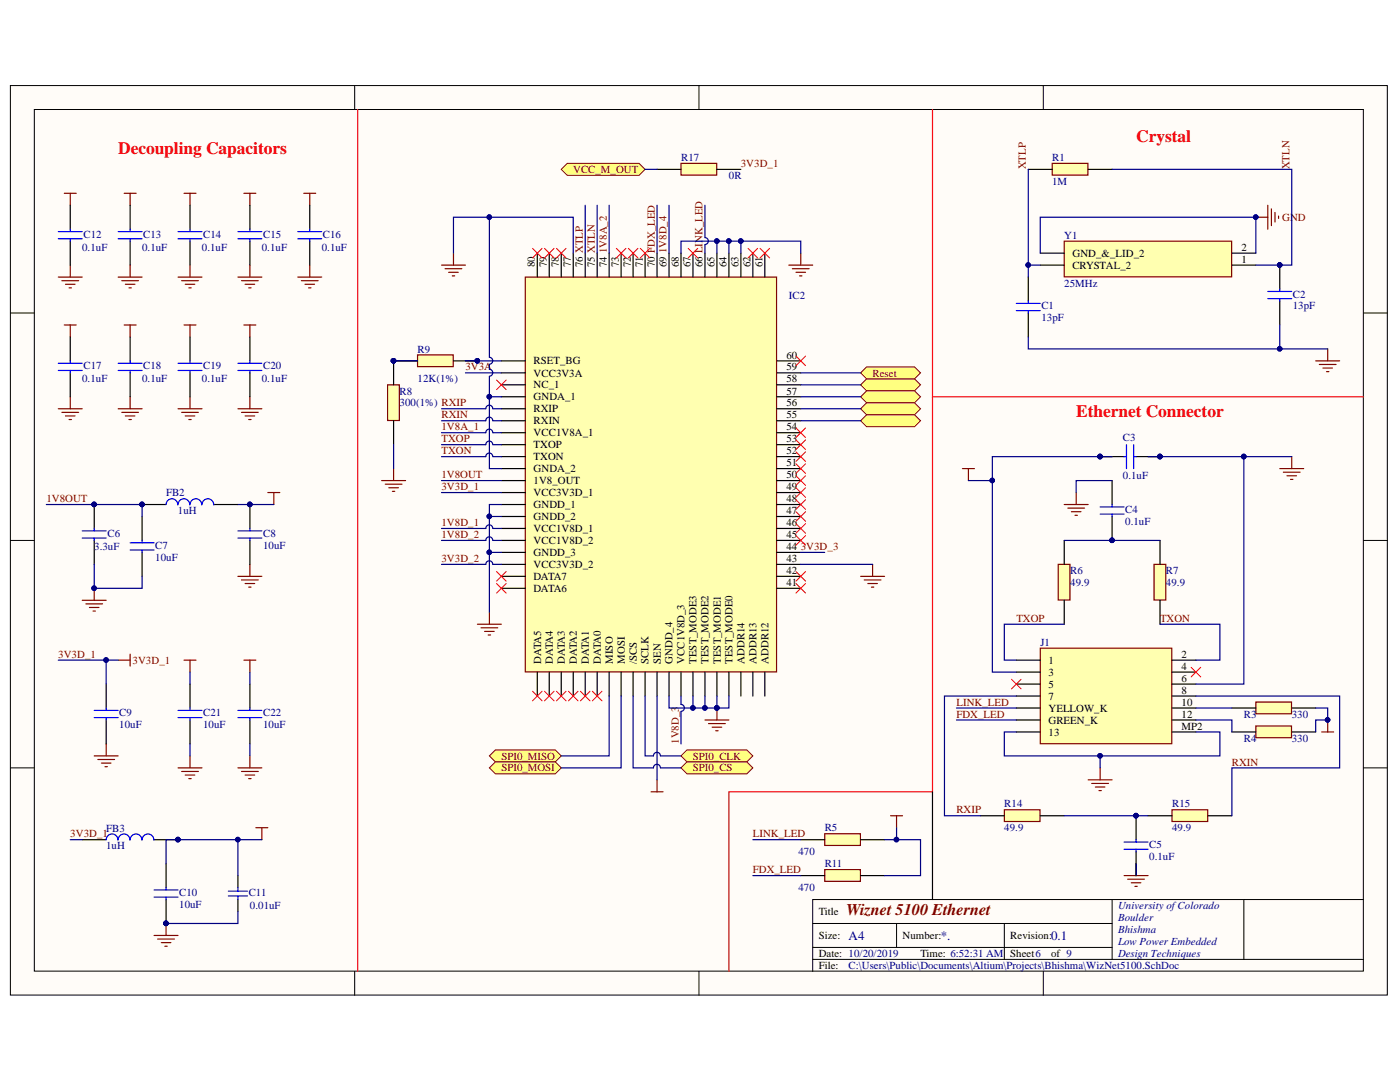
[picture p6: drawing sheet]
<svg xmlns="http://www.w3.org/2000/svg" width="279mm" height="216mm" viewBox="0 0 279 216" stroke-linecap="round" stroke-linejoin="round" font-family="sans-serif">
<defs><g id="words">
<g font-size="3.5" fill="#f00">
<text x="226.7" y="28.3">Crystal</text>
<text x="23.6" y="30.6">Decoupling Capacitors</text>
<text x="214.8" y="83.2">Ethernet Connector</text>
</g>
<text font-size="3.3" fill="#800000" x="168.9" y="182.6">Wiznet 5100 Ethernet</text>
<g font-size="2.6" fill="#000080">
<text x="169.4" y="187.5">A4</text>
<text x="187.8" y="187.5">*.</text>
<text x="209.8" y="187.5">0.1</text>
</g>
<g font-size="2.2" fill="#800000">
<text x="114.4" y="34.5">VCC_M_OUT</text>
<text x="147.8" y="33.3">3V3D_1</text>
<text x="204.7" y="33.8" transform="rotate(-90 204.7 33.8)">XTLP</text>
<text x="257.3" y="33.8" transform="rotate(-90 257.3 33.8)">XTLN</text>
<text x="255.9" y="44.1">GND</text>
<text x="121.1" y="50.5" transform="rotate(-90 121.1 50.5)">1V8A_2</text>
<text x="133" y="50.5" transform="rotate(-90 133 50.5)">1V8D_4</text>
<text x="92.9" y="73.9">3V3A</text>
<text x="174.1" y="75.1">Reset</text>
<text x="88.1" y="83.5">RXIN</text>
<text x="88.1" y="85.9">1V8A_1</text>
<text x="88.1" y="88.3">TXOP</text>
<text x="88.1" y="90.6">TXON</text>
<text x="88.1" y="95.4">1V8OUT</text>
<text x="9.3" y="100.2">1V8OUT</text>
<text x="88.1" y="97.8">3V3D_1</text>
<text x="88.1" y="105">1V8D_1</text>
<text x="88.1" y="107.4">1V8D_2</text>
<text x="88.1" y="112.2">3V3D_2</text>
<text x="159.8" y="109.7">3V3D_3</text>
<text x="202.8" y="124.1">TXOP</text>
<text x="231.5" y="124.1">TXON</text>
<text x="11.6" y="131.2">3V3D_1</text>
<text x="26.5" y="132.4">3V3D_1</text>
<text x="190.9" y="140.8">LINK_LED</text>
<text x="190.9" y="143.2">FDX_LED</text>
<text x="135.5" y="148.4" transform="rotate(-90 135.5 148.4)">1V8D_3</text>
<text x="100.1" y="151.6">SPI0_MISO</text>
<text x="100.1" y="153.9">SPI0_MOSI</text>
<text x="138.3" y="151.6">SPI0_CLK</text>
<text x="138.3" y="153.9">SPI0_CS</text>
<text x="245.8" y="152.8">RXIN</text>
<text x="14" y="167.1">3V3D_1</text>
<text x="150.3" y="167.1">LINK_LED</text>
<text x="190.9" y="162.3">RXIP</text>
<text x="150.3" y="174.3">FDX_LED</text>
</g>
<g font-size="2.2" fill="#000080">
<text x="135.9" y="32.1">R17</text>
<text x="145.5" y="35.7">0R</text>
<text x="210" y="32.1">R1</text>
<text x="210" y="36.9">1M</text>
<text x="16.7" y="47.4">C12</text>
<text x="28.6" y="47.4">C13</text>
<text x="40.5" y="47.4">C14</text>
<text x="52.5" y="47.4">C15</text>
<text x="64.4" y="47.4">C16</text>
<text x="212.4" y="47.7">Y1</text>
<text x="16.4" y="50">0.1uF</text>
<text x="28.4" y="50">0.1uF</text>
<text x="40.3" y="50">0.1uF</text>
<text x="52.3" y="50">0.1uF</text>
<text x="64.2" y="50">0.1uF</text>
<text x="157.4" y="59.6">IC2</text>
<text x="212.4" y="57.2">25MHz</text>
<text x="258" y="59.4">C2</text>
<text x="207.8" y="64.2">13pF</text>
<text x="207.8" y="61.7">C1</text>
<text x="258" y="61.7">13pF</text>
<text x="83.3" y="70.4">R9</text>
<text x="16.4" y="76.3">0.1uF</text>
<text x="16.7" y="73.7">C17</text>
<text x="28.4" y="76.3">0.1uF</text>
<text x="28.6" y="73.7">C18</text>
<text x="40.3" y="76.3">0.1uF</text>
<text x="40.5" y="73.7">C19</text>
<text x="52.3" y="76.3">0.1uF</text>
<text x="52.5" y="73.7">C20</text>
<text x="83.3" y="76.3">12K(1%)</text>
<text x="79.7" y="81.1">300(1%) RXIP</text>
<text x="79.7" y="78.7">R8</text>
<text x="224.1" y="88">C3</text>
<text x="224.1" y="95.7">0.1uF</text>
<text x="33.1" y="99.1">FB2</text>
<text x="21.4" y="107.1">C6</text>
<text x="35.5" y="102.6">1uH</text>
<text x="52.5" y="107.1">C8</text>
<text x="224.6" y="104.8">0.1uF</text>
<text x="224.6" y="102.3">C4</text>
<text x="18.8" y="109.7">3.3uF</text>
<text x="31" y="111.9">10uF</text>
<text x="31" y="109.5">C7</text>
<text x="52.5" y="109.5">10uF</text>
<text x="213.6" y="116.9">49.9</text>
<text x="213.6" y="114.5">R6</text>
<text x="232.7" y="116.9">49.9</text>
<text x="232.7" y="114.5">R7</text>
<text x="207.6" y="128.9">J1</text>
<text x="23.8" y="143">C9</text>
<text x="40.5" y="143">C21</text>
<text x="52.5" y="143">C22</text>
<text x="248.2" y="143.2">R3</text>
<text x="257.8" y="143.2">330</text>
<text x="23.8" y="145.4">10uF</text>
<text x="40.5" y="145.4">10uF</text>
<text x="52.5" y="145.4">10uF</text>
<text x="248.2" y="148">R4</text>
<text x="257.8" y="148">330</text>
<text x="200.4" y="161.1">R14</text>
<text x="233.9" y="161.1">R15</text>
<text x="21.2" y="165.9">FB3</text>
<text x="164.6" y="165.9">R5</text>
<text x="200.4" y="165.9">49.9</text>
<text x="233.9" y="165.9">49.9</text>
<text x="21.2" y="169.5">1uH</text>
<text x="159.3" y="170.7">470</text>
<text x="164.6" y="173">R11</text>
<text x="229.4" y="171.6">0.1uF</text>
<text x="229.4" y="169.2">C5</text>
<text x="35.8" y="178.8">C10</text>
<text x="49.6" y="178.8">C11</text>
<text x="159.3" y="177.8">470</text>
<text x="35.8" y="181.2">10uF</text>
<text x="49.9" y="181.4">0.01uF</text>
<text x="223.1" y="181.4">University of Colorado</text>
<text x="223.1" y="183.8">Boulder</text>
<text x="223.1" y="186.2">Bhishma</text>
<text x="223.1" y="188.6">Low Power Embedded</text>
<text x="223.1" y="191">Design Techniques</text>
<text x="169.4" y="193.4">C:\Users\Public\Documents\Altium\Projects\Bhishma\WizNet5100.SchDoc</text>
</g>
<g font-size="2.2">
<text x="106.7" y="53.4" transform="rotate(-90 106.7 53.4)">80</text>
<text x="109.2" y="53.4" transform="rotate(-90 109.2 53.4)">79</text>
<text x="111.5" y="53.4" transform="rotate(-90 111.5 53.4)">78</text>
<text x="113.9" y="53.4" transform="rotate(-90 113.9 53.4)">77</text>
<text x="116.3" y="53.4" transform="rotate(-90 116.3 53.4)">76 XTLP</text>
<text x="118.7" y="53.4" transform="rotate(-90 118.7 53.4)">75 XTLN</text>
<text x="121.1" y="53.4" transform="rotate(-90 121.1 53.4)">74</text>
<text x="123.5" y="53.4" transform="rotate(-90 123.5 53.4)">73</text>
<text x="125.9" y="53.4" transform="rotate(-90 125.9 53.4)">72</text>
<text x="128.3" y="53.4" transform="rotate(-90 128.3 53.4)">71</text>
<text x="130.7" y="53.4" transform="rotate(-90 130.7 53.4)">70 FDX_LED</text>
<text x="133" y="53.4" transform="rotate(-90 133 53.4)">69</text>
<text x="135.5" y="53.4" transform="rotate(-90 135.5 53.4)">68</text>
<text x="137.8" y="53.4" transform="rotate(-90 137.8 53.4)">67</text>
<text x="140.2" y="53.4" transform="rotate(-90 140.2 53.4)">66 LINK_LED</text>
<text x="142.6" y="53.4" transform="rotate(-90 142.6 53.4)">65</text>
<text x="145" y="53.4" transform="rotate(-90 145 53.4)">64</text>
<text x="147.4" y="53.4" transform="rotate(-90 147.4 53.4)">63</text>
<text x="149.8" y="53.4" transform="rotate(-90 149.8 53.4)">62</text>
<text x="152.2" y="53.4" transform="rotate(-90 152.2 53.4)">61</text>
<text x="214" y="53.6">CRYSTAL_2</text>
<text x="214" y="51.2">GND_&amp;_LID_2</text>
<text x="247.7" y="52.4">1</text>
<text x="247.7" y="50">2</text>
<text x="156.9" y="71.5">60</text>
<text x="106.5" y="72.7">RSET_BG</text>
<text x="106.5" y="75.1">VCC3V3A</text>
<text x="106.5" y="77.5">NC_1</text>
<text x="156.9" y="73.9">59</text>
<text x="156.9" y="76.3">58</text>
<text x="106.5" y="79.9">GNDA_1</text>
<text x="106.5" y="82.3">RXIP</text>
<text x="156.9" y="78.7">57</text>
<text x="156.9" y="81.1">56</text>
<text x="156.9" y="83.5">55</text>
<text x="106.5" y="84.7">RXIN</text>
<text x="106.5" y="87.1">VCC1V8A_1</text>
<text x="106.5" y="89.5">TXOP</text>
<text x="156.9" y="85.9">54</text>
<text x="156.9" y="88.3">53</text>
<text x="106.5" y="91.8">TXON</text>
<text x="106.5" y="94.2">GNDA_2</text>
<text x="156.9" y="90.6">52</text>
<text x="156.9" y="93.1">51</text>
<text x="156.9" y="95.4">50</text>
<text x="106.5" y="96.6">1V8_OUT</text>
<text x="106.5" y="99">VCC3V3D_1</text>
<text x="106.5" y="101.4">GNDD_1</text>
<text x="156.9" y="97.8">49</text>
<text x="156.9" y="100.2">48</text>
<text x="106.5" y="103.8">GNDD_2</text>
<text x="106.5" y="106.2">VCC1V8D_1</text>
<text x="156.9" y="102.6">47</text>
<text x="156.9" y="105">46</text>
<text x="156.9" y="107.4">45</text>
<text x="106.5" y="108.6">VCC1V8D_2</text>
<text x="106.5" y="111">GNDD_3</text>
<text x="106.5" y="113.3">VCC3V3D_2</text>
<text x="156.9" y="109.7">44</text>
<text x="156.9" y="112.2">43</text>
<text x="106.5" y="115.7">DATA7</text>
<text x="106.5" y="118.1">DATA6</text>
<text x="156.9" y="114.5">42</text>
<text x="156.9" y="116.9">41</text>
<text x="235.8" y="131.2">2</text>
<text x="108" y="132.4" transform="rotate(-90 108 132.4)">DATA5</text>
<text x="110.3" y="132.4" transform="rotate(-90 110.3 132.4)">DATA4</text>
<text x="112.8" y="132.4" transform="rotate(-90 112.8 132.4)">DATA3</text>
<text x="115.1" y="132.4" transform="rotate(-90 115.1 132.4)">DATA2</text>
<text x="117.5" y="132.4" transform="rotate(-90 117.5 132.4)">DATA1</text>
<text x="119.9" y="132.4" transform="rotate(-90 119.9 132.4)">DATA0</text>
<text x="122.3" y="132.4" transform="rotate(-90 122.3 132.4)">MISO</text>
<text x="124.7" y="132.4" transform="rotate(-90 124.7 132.4)">MOSI</text>
<text x="127.1" y="132.4" transform="rotate(-90 127.1 132.4)">/SCS</text>
<text x="129.5" y="132.4" transform="rotate(-90 129.5 132.4)">SCLK</text>
<text x="131.9" y="132.4" transform="rotate(-90 131.9 132.4)">SEN</text>
<text x="134.2" y="132.4" transform="rotate(-90 134.2 132.4)">GNDD_4</text>
<text x="136.6" y="132.4" transform="rotate(-90 136.6 132.4)">VCC1V8D_3</text>
<text x="139" y="132.4" transform="rotate(-90 139 132.4)">TEST_MODE3</text>
<text x="141.4" y="132.4" transform="rotate(-90 141.4 132.4)">TEST_MODE2</text>
<text x="143.8" y="132.4" transform="rotate(-90 143.8 132.4)">TEST_MODE1</text>
<text x="146.2" y="132.4" transform="rotate(-90 146.2 132.4)">TEST_MODE0</text>
<text x="148.6" y="132.4" transform="rotate(-90 148.6 132.4)">ADDR14</text>
<text x="151" y="132.4" transform="rotate(-90 151 132.4)">ADDR13</text>
<text x="153.4" y="132.4" transform="rotate(-90 153.4 132.4)">ADDR12</text>
<text x="209.3" y="132.4">1</text>
<text x="209.3" y="134.8">3</text>
<text x="209.3" y="137.2">5</text>
<text x="235.8" y="133.7">4</text>
<text x="235.8" y="136">6</text>
<text x="209.3" y="139.6">7</text>
<text x="209.3" y="142">YELLOW_K</text>
<text x="235.8" y="138.4">8</text>
<text x="235.8" y="140.8">10</text>
<text x="235.8" y="143.2">12</text>
<text x="209.3" y="144.4">GREEN_K</text>
<text x="209.3" y="146.8">13</text>
<text x="235.8" y="145.6">MP2</text>
<text x="163.4" y="182.6">Title</text>
<text x="163.4" y="187.4">Size:</text>
<text x="163.4" y="191">Date: 10/20/2019</text>
<text x="180.1" y="187.4">Number:</text>
<text x="183.7" y="191">Time: 6:52:31 AM</text>
<text x="201.6" y="187.4">Revision:</text>
<text x="201.6" y="191">Sheet6</text>
<text x="209.8" y="191">of 9</text>
<text x="163.4" y="193.4">File:</text>
</g>
</g></defs>
<g fill="#fffcf8" stroke="#000" stroke-width=".2">
<path d="M2.1 17.1h274.8v181.5h-274.8z"/>
<path d="M6.9 21.9h265.2v171.9h-265.2z"/>
</g>
<g fill="none" stroke="#000" stroke-width=".2">
<path d="M70.8 17.1v4.8M139.5 17.1v4.8M208.2 17.1v4.8M2.1 62.5h4.8M272.1 62.5h4.8M2.1 107.8h4.8M272.1 107.8h4.8M2.1 153.2h4.8M272.1 153.2h4.8M221.9 179.5v11.9M248.2 179.5h-86v14.3M272.1 179.5h-23.9v11.9"/>
<path d="M70.8 193.8v4.8M139.5 193.8v4.8M162.2 184.3h59.7M162.2 191.4h109.9M162.2 189h59.7M178.9 184.3v4.7M200.4 184.3v7.1M208.2 193.8v4.8"/>
</g>
<path d="M104.8 55.3h50.2v78.8h-50.2z" fill="#ffffb0" stroke="#800000" stroke-width=".24"/>
<g fill="none" stroke="#000" stroke-width=".24">
<path d="M26 41v4.7M26 48.1v4.8M37.9 41v4.7M37.9 48.1v4.8M49.9 41v4.7M49.9 48.1v4.8M61.8 41v4.7M61.8 48.1v4.8M107.2 50.5v4.8M109.6 50.5v4.8M112 50.5v4.8M114.4 50.5v4.8"/>
<path d="M116.8 50.5v4.8M119.2 50.5v4.8M121.6 50.5v4.8M124 50.5v4.8M126.3 50.5v4.8M128.7 50.5v4.8M131.1 50.5v4.8M133.5 50.5v4.8M135.9 50.5v4.8M138.3 50.5v4.8M140.7 50.5v4.8M143.1 50.5v4.8"/>
<path d="M145.5 50.5v4.8M147.9 50.5v4.8M150.2 50.5v4.8M152.6 50.5v4.8M14 67.2v4.8M14 74.4v4.8M26 67.2v4.8M26 74.4v4.8M37.9 67.2v4.8M37.9 74.4v4.8M49.9 67.2v4.8M49.9 74.4v4.8"/>
<path d="M100.1 72h4.7M100.1 74.4h4.7M100.1 76.8h4.7M100.1 79.2h4.7M155 72h4.8M155 74.4h4.8M155 76.8h4.8M155 79.2h4.8M100.1 81.6h4.7M100.1 84h4.7M100.1 86.3h4.7M100.1 88.7h4.7"/>
<path d="M100.1 91.1h4.7M100.1 93.5h4.7M100.1 95.9h4.7M100.1 98.3h4.7M155 81.6h4.8M155 84h4.8M155 86.3h4.8M155 88.7h4.8M155 91.1h4.8M155 93.5h4.8M155 95.9h4.8M155 98.3h4.8"/>
<path d="M100.1 100.7h4.7M100.1 103.1h4.7M100.1 105.4h4.7M100.1 107.8h4.7M100.1 110.2h4.7M100.1 112.6h4.7M100.1 115h4.7M100.1 117.4h4.7M155 100.7h4.8M155 103.1h4.8M155 105.4h4.8M155 107.8h4.8"/>
<path d="M155 110.2h4.8M155 112.6h4.8M155 115h4.8M155 117.4h4.8M107.2 134.1v4.8M109.6 134.1v4.8M112 134.1v4.8M114.4 134.1v4.8M116.8 134.1v4.8M119.2 134.1v4.8M121.6 134.1v4.8M124 134.1v4.8"/>
<path d="M126.3 134.1v4.8M128.7 134.1v4.8M131.1 134.1v4.8M133.5 134.1v4.8M135.9 134.1v4.8M138.3 134.1v4.8M140.7 134.1v4.8M143.1 134.1v4.8M145.5 134.1v4.8M147.9 134.1v4.8M150.2 134.1v4.8M152.6 134.1v4.8"/>
<path d="M47.5 174.7v2.4M47.5 179.5v2.4"/>
</g>
<g fill="none" stroke="#800000" stroke-width=".24">
<path d="M12.8 38.6h2.4M14 38.6v2.4M24.8 38.6h2.4M26 38.6v2.4M36.7 38.6h2.4M37.9 38.6v2.4M48.7 38.6h2.4M49.9 38.6v2.4M60.6 38.6h2.4M61.8 38.6v2.4M11.6 55.3h4.8M12.3 56h3.4"/>
<path d="M13.1 56.7h1.9M13.8 57.4h.5M14 52.9v2.4M23.6 55.3h4.8M24.3 56h3.3M25 56.7h1.9M25.7 57.4h.5M26 52.9v2.4M35.5 55.3h4.8M36.2 56h3.4M37 56.7h1.9M37.7 57.4h.5"/>
<path d="M37.9 52.9v2.4M47.5 55.3h4.8M48.2 56h3.3M48.9 56.7h1.9M49.6 57.4h.5M49.9 52.9v2.4M59.4 55.3h4.8M60.1 56h3.4M60.9 56.7h1.9M61.6 57.4h.5M61.8 52.9v2.4M88.1 52.9h4.8"/>
<path d="M88.8 53.6h3.4M89.5 54.3h2M90.3 55.1h.4M90.5 50.5v2.4M157.4 52.9h4.8M158.1 53.6h3.4M158.9 54.3h1.9M159.6 55.1h.4M159.8 50.5v2.4M12.8 64.8h2.4M14 64.8v2.4M14 79.2v2.4"/>
<path d="M24.8 64.8h2.4M26 64.8v2.4M26 79.2v2.4M36.7 64.8h2.4M37.9 64.8v2.4M37.9 79.2v2.4M48.7 64.8h2.4M49.9 64.8v2.4M49.9 79.2v2.4M262.6 72h4.8M263.3 72.7h3.3M264 73.4h1.9"/>
<path d="M264.7 74.2h.5M265 69.6v2.4M11.6 81.6h4.8M12.3 82.3h3.4M13.1 83h1.9M13.8 83.7h.5M23.6 81.6h4.8M24.3 82.3h3.3M25 83h1.9M25.7 83.7h.5M35.5 81.6h4.8M36.2 82.3h3.4"/>
<path d="M37 83h1.9M37.7 83.7h.5M47.5 81.6h4.8M48.2 82.3h3.3M48.9 83h1.9M49.6 83.7h.5M53.5 98.3h2.3M54.7 98.3v2.4M76.2 95.9h4.7M76.9 96.6h3.3M77.6 97.3h1.9M78.3 98h.5"/>
<path d="M78.5 93.5v2.4M192.1 93.5h2.4M193.3 93.5v2.4M214.8 98.3v2.4M255.4 93.5h4.8M256.1 94.2h3.4M256.8 94.9h2M257.6 95.7h.4M257.8 91.1v2.4M16.4 119.8h4.8M18.8 117.4v2.4M47.5 115h4.8"/>
<path d="M48.2 115.7h3.3M48.9 116.4h1.9M49.6 117.2h.5M49.9 112.6v2.4M171.8 115h4.7M172.5 115.7h3.3M173.2 116.4h1.9M173.9 117.2h.5M174.1 112.6v2.4M212.4 100.7h4.8M213.1 101.4h3.4M213.8 102.1h1.9"/>
<path d="M214.5 102.8h.5M17.1 120.5h3.4M17.8 121.2h2M18.6 121.9h.4M23.6 131.7h2.4M26 130.5v2.4M95.3 124.6h4.8M96 125.3h3.3M96.7 126h1.9M97.4 126.7h.5M97.7 122.2v2.4M18.8 150.8h4.8"/>
<path d="M19.5 151.5h3.4M20.2 152.3h1.9M21 153h.4M21.2 148.4v2.4M140.7 143.7h4.8M141.4 144.4h3.4M142.1 145.1h1.9M142.8 145.8h.5M143.1 141.3v2.4M217.2 155.6h4.7M217.9 156.3h3.3M218.6 157h1.9"/>
<path d="M219.3 157.8h.5M219.6 153.2v2.4M263.8 146.1h2.4M265 143.7v2.4M51.1 165.2h2.4M52.3 165.2v2.4M177.7 162.8h2.4M178.9 162.8v2.4M224.3 174.7h4.8M225.1 175.4h3.3M225.8 176.1h1.9M226.5 176.9h.5"/>
<path d="M226.7 172.3v2.4M30.8 186.7h4.7M31.5 187.4h3.3M32.2 188.1h1.9M32.9 188.8h.5M33.1 184.3v2.4"/>
</g>
<g fill="#000080" stroke="#000080" stroke-width=".2">
<circle cx="33.1" cy="184.2" r=".45"/>
<circle cx="18.8" cy="117.4" r=".45"/>
<circle cx="143.1" cy="141.3" r=".45"/>
<circle cx="264.9" cy="143.6" r=".45"/>
</g>
<g fill="none" stroke="#f00" stroke-width=".2">
<path d="M106.3 49.6l1.9 1.9M108.2 49.6l-1.9 1.9M108.7 49.6l1.9 1.9M110.6 49.6l-1.9 1.9M111.1 49.6l1.9 1.9M113 49.6l-1.9 1.9M123 49.6l1.9 1.9M124.9 49.6l-1.9 1.9M125.4 49.6l1.9 1.9M127.3 49.6l-1.9 1.9M127.8 49.6l1.9 1.9M129.7 49.6l-1.9 1.9"/>
<path d="M137.3 49.6l2 1.9M139.3 49.6l-2 1.9M149.3 49.6l1.9 1.9M151.2 49.6l-1.9 1.9M151.7 49.6l1.9 1.9M153.6 49.6l-1.9 1.9M99.1 75.8l1.9 1.9M101 75.8l-1.9 1.9M158.9 71.1l1.9 1.9M160.8 71.1l-1.9 1.9"/>
</g>
<g fill="none" stroke="#00f" stroke-width=".24">
<path d="M23.6 47.6h4.8M23.6 46.2h4.8M26 45.7v.5M26 47.6v.5M35.5 47.6h4.8M35.5 46.2h4.8M37.9 45.7v.5M37.9 47.6v.5M47.5 47.6h4.8M47.5 46.2h4.8M49.9 45.7v.5M49.9 47.6v.5"/>
<path d="M59.4 47.6h4.8M59.4 46.2h4.8M61.8 45.7v.5M61.8 47.6v.5M11.6 73.9h4.8M11.6 72.5h4.8M14 72v.5M14 73.9v.5M23.6 73.9h4.8M23.6 72.5h4.8M26 72v.5M26 73.9v.5"/>
<path d="M35.5 73.9h4.8M35.5 72.5h4.8M37.9 72v.5M37.9 73.9v.5M47.5 73.9h4.8M47.5 72.5h4.8M49.9 72v.5M49.9 73.9v.5M45.6 177.8h3.8M45.6 178.8h3.8M47.5 177.1v.7M47.5 178.8v.7"/>
</g>
<path d="M207.6 129.3h26.2v19.1h-26.2z" fill="#ffffb0" stroke="#800000" stroke-width=".24"/>
<g fill="none" stroke="#000" stroke-width=".24">
<path d="M205.2 55.3v4.8M255.4 52.9v4.8M205.2 62.5v4.7M255.4 60.1v4.7M219.6 91.1h4.7M221.9 95.9v4.8M226.7 91.1h4.8M28.4 100.7h4.7M42.7 100.7h4.8M221.9 103.1v4.7M202.8 131.7h4.8M202.8 134.1h4.8"/>
<path d="M202.8 136.5h4.8M202.8 138.9h4.8M233.9 131.7h4.8M233.9 134.1h4.8M233.9 136.5h4.8M233.9 138.9h4.8M202.8 141.3h4.8M202.8 143.7h4.8M202.8 146.1h4.8M233.9 141.3h4.8M233.9 143.7h4.8M233.9 146.1h4.8"/>
<path d="M16.4 167.6h4.8M30.8 167.6h4.7M226.7 162.8v4.8M226.7 169.9v4.8"/>
</g>
<g fill="#000080" stroke="#000080" stroke-width=".2">
<circle cx="28.3" cy="100.6" r=".45"/>
<circle cx="35.5" cy="167.5" r=".45"/>
<circle cx="226.7" cy="162.7" r=".45"/>
<circle cx="231.5" cy="91.1" r=".45"/>
<circle cx="219.5" cy="91.1" r=".45"/>
<circle cx="221.9" cy="107.8" r=".45"/>
<circle cx="255.4" cy="52.9" r=".45"/>
</g>
<g fill="none" stroke="#00f" stroke-width=".24">
<path d="M253 59.6h4.8M253 58.2h4.8M255.4 57.7v.5M255.4 59.6v.5M202.8 62h4.8M202.8 60.5h4.8M205.2 60.1v.4M205.2 62v.5M224.3 91.1h.5M224.8 88.7v4.8M226.2 88.7v4.8M226.2 91.1h.5"/>
<path d="M33.1 100.7a1.17 1.17 0 0 1 1.3-1.2 1.17 1.17 0 0 1 1.1 1.3M35.5 100.7a1.17 1.17 0 0 1 1.2-1.2 1.17 1.17 0 0 1 1.2 1.3M37.9 100.7a1.17 1.17 0 0 1 1.2-1.2 1.17 1.17 0 0 1 1.2 1.3M40.3 100.7a1.17 1.17 0 0 1 1.2-1.2 1.17 1.17 0 0 1 1.2 1.3M219.6 101.1h4.7M219.6 102.6h4.7M221.9 100.7v.4M221.9 102.6v.5M21.2 167.6a1.17 1.17 0 0 1 1.2-1.2 1.17 1.17 0 0 1 1.1 1.2M23.6 167.6a1.17 1.17 0 0 1 1.2-1.2 1.17 1.17 0 0 1 1.1 1.2M26 167.6a1.17 1.17 0 0 1 1.2-1.2 1.17 1.17 0 0 1 1.1 1.2M28.4 167.6a1.17 1.17 0 0 1 1.2-1.2 1.17 1.17 0 0 1 1.1 1.2"/>
<path d="M224.3 169.5h4.8M224.3 168h4.8M226.7 167.6v.4M226.7 169.5v.4"/>
</g>
<path d="M201.9 135.5l1.9 2M203.8 135.5l-1.9 2M237.7 133.2l1.9 1.9M239.6 133.2l-1.9 1.9" fill="none" stroke="#f00" stroke-width=".2"/>
<path d="M164.6 166.4h7.1v2.3h-7.1z" fill="#ffffb0" stroke="#800000" stroke-width=".24"/>
<path d="M159.8 167.6h4.8M171.8 167.6h4.7" fill="none" stroke="#000" stroke-width=".24"/>
<path d="M164.6 173.5h7.1v2.4h-7.1z" fill="#ffffb0" stroke="#800000" stroke-width=".24"/>
<path d="M159.8 174.7h4.8M171.8 174.7h4.7" fill="none" stroke="#000" stroke-width=".24"/>
<path d="M77.4 76.8h2.3v7.1h-2.3z" fill="#ffffb0" stroke="#800000" stroke-width=".24"/>
<path d="M78.5 72v4.8M78.5 84v4.7" fill="none" stroke="#000" stroke-width=".24"/>
<circle cx="78.5" cy="72" r=".45" fill="#000080" stroke="#000080" stroke-width=".2"/>
<path d="M83.3 70.8h7.2v2.4h-7.2z" fill="#ffffb0" stroke="#800000" stroke-width=".24"/>
<path d="M78.5 72h4.8M90.5 72h4.8" fill="none" stroke="#000" stroke-width=".24"/>
<g fill="#000080" stroke="#000080" stroke-width=".2">
<circle cx="78.5" cy="72" r=".45"/>
<circle cx="95.3" cy="72" r=".45"/>
</g>
<path d="M210 32.6h7.1v2.3h-7.1z" fill="#ffffb0" stroke="#800000" stroke-width=".24"/>
<path d="M205.2 33.8h4.8M217.2 33.8h4.7" fill="none" stroke="#000" stroke-width=".24"/>
<path d="M200.4 161.6h7.2v2.3h-7.2z" fill="#ffffb0" stroke="#800000" stroke-width=".24"/>
<path d="M195.7 162.8h4.7M207.6 162.8h4.8" fill="none" stroke="#000" stroke-width=".24"/>
<path d="M233.9 161.6h7.1v2.3h-7.1z" fill="#ffffb0" stroke="#800000" stroke-width=".24"/>
<path d="M229.1 162.8h4.8M241.1 162.8h4.7" fill="none" stroke="#000" stroke-width=".24"/>
<path d="M211.2 112.6h2.3v7.1h-2.3z" fill="#ffffb0" stroke="#800000" stroke-width=".24"/>
<path d="M212.4 107.8v4.8M212.4 119.8v4.8" fill="none" stroke="#000" stroke-width=".24"/>
<path d="M230.3 112.6h2.4v7.1h-2.4z" fill="#ffffb0" stroke="#800000" stroke-width=".24"/>
<path d="M231.5 107.8v4.8M231.5 119.8v4.8" fill="none" stroke="#000" stroke-width=".24"/>
<path d="M250.6 140.1h7.1v2.3h-7.1z" fill="#ffffb0" stroke="#800000" stroke-width=".24"/>
<path d="M245.8 141.3h4.8M257.8 141.3h4.8" fill="none" stroke="#000" stroke-width=".24"/>
<path d="M250.6 144.9h7.1v2.3h-7.1z" fill="#ffffb0" stroke="#800000" stroke-width=".24"/>
<path d="M18.8 100.7v4.7M18.8 107.8v4.8M28.4 103.1v4.7M28.4 110.2v4.8M49.9 100.7v4.7M49.9 107.8v4.8M21.2 136.5v4.8M21.2 143.7v4.7M245.8 146.1h4.8M257.8 146.1h4.8M33.1 172.3v4.8M33.1 179.5v4.8" fill="none" stroke="#000" stroke-width=".24"/>
<g fill="#000080" stroke="#000080" stroke-width=".2">
<circle cx="18.8" cy="100.6" r=".45"/>
<circle cx="49.8" cy="100.6" r=".45"/>
<circle cx="33.1" cy="184.2" r=".45"/>
</g>
<g fill="none" stroke="#00f" stroke-width=".24">
<path d="M16.4 107.4h4.8M16.4 105.9h4.8M18.8 105.4v.5M18.8 107.4v.4M26 109.7h4.8M26 108.3h4.8M28.4 107.8v.5M28.4 109.7v.5M47.5 107.4h4.8M47.5 105.9h4.8M49.9 105.4v.5M49.9 107.4v.4"/>
<path d="M18.8 141.8h4.8M18.8 143.2h4.8M21.2 141.3v.5M21.2 143.2v.5M30.8 179h4.7M30.8 177.6h4.7M33.1 177.1v.5M33.1 179v.5"/>
</g>
<path d="M212.4 48.1h33.4v7.1h-33.4z" fill="#ffffb0" stroke="#800000" stroke-width=".24"/>
<path d="M14 41v4.7M14 48.1v4.8M207.6 52.9h4.8M207.6 50.5h4.8M245.8 52.9h4.8M245.8 50.5h4.8" fill="none" stroke="#000" stroke-width=".24"/>
<path d="M250.6 43.3h2.4M253 41v4.7M253.7 41.7v3.3M254.5 42.4v1.9M255.2 43.1v.5" fill="none" stroke="#800000" stroke-width=".24"/>
<circle cx="250.6" cy="43.3" r=".45" fill="#000080" stroke="#000080" stroke-width=".2"/>
<path d="M11.6 47.6h4.8M11.6 46.2h4.8M14 45.7v.5M14 47.6v.5" fill="none" stroke="#00f" stroke-width=".24"/>
<g fill="#ffff80" stroke="#800000" stroke-width=".2">
<path d="M97.7 150.8l1.2-1.2h11.9l1.2 1.2-1.2 1.2h-11.9z" fill-rule="evenodd"/>
<path d="M97.7 153.2l1.2-1.2h11.9l1.2 1.2-1.2 1.2h-11.9z" fill-rule="evenodd"/>
<path d="M135.9 150.8l1.2-1.2h12l1.1 1.2-1.1 1.2h-12z" fill-rule="evenodd"/>
<path d="M135.9 153.2l1.2-1.2h12l1.1 1.2-1.1 1.2h-12z" fill-rule="evenodd"/>
</g>
<g fill="none" stroke="#800000" stroke-width=".24">
<path d="M36.7 131.7h2.4M37.9 131.7v2.4M48.7 131.7h2.4M49.9 131.7v2.4M35.5 153.2h4.8M36.2 153.9h3.4M37 154.7h1.9M37.7 155.4h.5M37.9 150.8v2.4M47.5 153.2h4.8M48.2 153.9h3.3M48.9 154.7h1.9"/>
<path d="M49.6 155.4h.5M49.9 150.8v2.4M129.9 158h2.4M131.1 155.6v2.4"/>
</g>
<path d="M37.9 136.5v4.8M49.9 136.5v4.8M37.9 143.7v4.7M49.9 143.7v4.7" fill="none" stroke="#000" stroke-width=".24"/>
<path d="M35.5 141.8h4.8M35.5 143.2h4.8M37.9 141.3v.5M37.9 143.2v.5M47.5 141.8h4.8M47.5 143.2h4.8M49.9 141.3v.5M49.9 143.2v.5" fill="none" stroke="#00f" stroke-width=".24"/>
<g fill="none" stroke="#f00" stroke-width=".2">
<path d="M158.9 85.4l1.9 1.9M158.9 87.8l1.9 1.9M158.9 90.2l1.9 1.9M158.9 92.6l1.9 1.9M158.9 94.9l1.9 2M158.9 97.3l1.9 1.9M158.9 99.7l1.9 1.9M160.8 90.2l-1.9 1.9M160.8 92.6l-1.9 1.9M160.8 94.9l-1.9 2M160.8 85.4l-1.9 1.9M160.8 87.8l-1.9 1.9"/>
<path d="M160.8 97.3l-1.9 1.9M160.8 99.7l-1.9 1.9M99.1 116.4l1.9 1.9M99.1 114l1.9 2M101 116.4l-1.9 1.9M101 114l-1.9 2M158.9 102.1l1.9 1.9M158.9 104.5l1.9 1.9M158.9 106.9l1.9 1.9M158.9 114l1.9 2M158.9 116.4l1.9 1.9M160.8 102.1l-1.9 1.9"/>
<path d="M160.8 104.5l-1.9 1.9M160.8 106.9l-1.9 1.9M160.8 114l-1.9 2M160.8 116.4l-1.9 1.9M106.3 137.9l1.9 1.9M108.2 137.9l-1.9 1.9M108.7 137.9l1.9 1.9M110.6 137.9l-1.9 1.9M111.1 137.9l1.9 1.9M113 137.9l-1.9 1.9M113.4 137.9l2 1.9M115.4 137.9l-2 1.9"/>
<path d="M115.8 137.9l1.9 1.9M117.7 137.9l-1.9 1.9M118.2 137.9l1.9 1.9M120.1 137.9l-1.9 1.9"/>
</g>
<g fill="#ffff80" stroke="#800000" stroke-width=".2">
<path d="M171.8 76.8l1.2-1.2h9.5l1.2 1.2-1.2 1.2h-9.5z" fill-rule="evenodd"/>
<path d="M171.8 79.2l1.2-1.2h9.5l1.2 1.2-1.2 1.2h-9.5z" fill-rule="evenodd"/>
<path d="M171.8 81.6l1.2-1.2h9.5l1.2 1.2-1.2 1.2h-9.5z" fill-rule="evenodd"/>
<path d="M171.8 84l1.2-1.2h9.5l1.2 1.2-1.2 1.1h-9.5z" fill-rule="evenodd"/>
<path d="M112 33.8l1.2-1.2h14.3l1.2 1.2-1.2 1.2h-14.3z" fill-rule="evenodd"/>
</g>
<path d="M135.9 32.6h7.1v2.3h-7.1z" fill="#ffffb0" stroke="#800000" stroke-width=".24"/>
<path d="M131.1 33.8h4.8M143.1 33.8h4.8" fill="none" stroke="#000" stroke-width=".24"/>
<path d="M71.4 21.9v171.9M186.1 21.9v57.3h86M186.1 79.2v78.8h-40.6v35.8" fill="none" stroke="#ee0e22" stroke-width=".24"/>
<path d="M171.8 74.4l1.2-1.2h9.5l1.2 1.2-1.2 1.2h-9.5z" fill-rule="evenodd" fill="#ffff80" stroke="#800000" stroke-width=".2"/>
<path d="M186.1 158v21.5" fill="none" stroke="#000" stroke-width=".24"/>
<g fill="none" stroke="#000080" stroke-width=".24">
<path d="M128.7 33.8h2.4M205.2 33.8v19.1M221.9 33.8h35.9v19.1h-7.2M97.7 43.3h-7.2v7.2M114.4 50.5v-7.2h-16.7v28a.69 .69 0 0 1 .6 .7 .69 .69 0 0 1-.6 .7M116.8 41v9.5M119.2 41v9.5M121.6 41v9.5M131.1 41v9.5M133.5 41v9.5M135.9 50.5v-2.4h7.2v2.4M140.7 41v6.4a.69 .69 0 0 1 .7 .7 .69 .69 0 0 1-.7 .7"/>
<path d="M140.7 48.8v1.7M143.1 48.1h2.4v2.4M145.5 48.1h2.4v2.4M147.9 48.1h11.9v2.4M207.6 52.9h-2.4v2.4M207.6 50.5v-7.2h43v7.2M78.5 72h4.8M92.9 72h7.2M92.9 74.4h7.2M97.7 79.2v14.3h2.4M97.7 75.1v4.1h2.4M97.7 72.7v1a.69 .69 0 0 1 .6 .7 .69 .69 0 0 1-.6 .7"/>
<path d="M159.8 74.4h12M159.8 76.8h12M159.8 79.2h12M205.2 67.2v2.4h59.8M255.4 64.8v4.8M78.5 88.7v4.8M88.1 98.3h12M88.1 95.9h12M98.3 91.1a.69 .69 0 0 0-.7-.7 .69 .69 0 0 0-.6 .7h-8.9M98.3 88.7a.69 .69 0 0 0-.7-.7 .69 .69 0 0 0-.6 .7h-8.9M98.3 86.3a.69 .69 0 0 0-.7-.7 .69 .69 0 0 0-.6 .7h-8.9M98.3 84a.69 .69 0 0 0-.7-.8 .69 .69 0 0 0-.6 .8h-8.9"/>
<path d="M98.3 81.6a.69 .69 0 0 0-.7-.8 .69 .69 0 0 0-.6 .8h-8.9M98.4 91.1h1.7M98.4 88.7h1.7M98.4 86.3h1.7M98.4 84h1.7M98.4 81.6h1.7M159.8 84h12M159.8 81.6h12M193.3 95.9h4.7v38.2h4.8M221.9 91.1h-23.9v4.8M221.9 95.9h-7.1v2.4M229.1 91.1h28.7"/>
<path d="M248.2 91.1v45.4h-9.5M9.2 100.7h19.2v2.4M18.8 112.6v4.8h9.6v-2.4M47.5 100.7h7.2M97.7 110.2h2.4M97.7 103.1h2.4M98.3 105.4a.69 .69 0 0 0-.7-.7 .69 .69 0 0 0-.6 .7h-8.9M98.3 107.8a.69 .69 0 0 0-.7-.7 .69 .69 0 0 0-.6 .7h-8.9M98.3 112.6a.69 .69 0 0 0-.7-.7 .69 .69 0 0 0-.6 .7h-8.9M98.4 112.6h1.7M98.4 105.4h1.7M98.4 107.8h1.7"/>
<path d="M100.1 100.7h-2.4v21.5M159.8 112.6h14.3M159.8 110.2h4.8M212.4 107.8h19.1M11.6 131.7h12M21.2 131.7v4.8M37.9 134.1v2.4M49.9 134.1v2.4M121.6 138.9v11.9h-9.6M124 138.9v14.3h-12M126.3 138.9v14.3h4.1a.69 .69 0 0 1 .7-.7 .69 .69 0 0 1 .7 .7M128.7 138.9v11.9h1.7a.69 .69 0 0 1 .7-.7 .69 .69 0 0 1 .7 .7"/>
<path d="M131.1 138.9v16.7M133.5 138.9v2.4h4.8v-2.4M135.9 138.9v1.7a.69 .69 0 0 1 .7 .7 .69 .69 0 0 1-.7 .6M140.7 138.9v2.4h-2.4M143.1 138.9v2.4h-2.4M145.5 138.9v2.4h-2.4M202.8 138.9h-14.3v23.9h7.2M212.4 124.6h-12v7.1h2.4M231.5 124.6h12v7.1h-4.8M238.7 138.9h28.7v14.3h-21.6v9.6M37.9 148.4v2.4M49.9 148.4v2.4"/>
<path d="M131.8 153.2h4.1M131.8 150.8h4.1M135.9 142v6.4M190.9 141.3h11.9M190.9 143.7h11.9M202.8 146.1h-2.4v4.7h43.1v-4.7h-4.8M219.6 150.8v2.4M238.7 143.7h7.1v2.4M238.7 141.3h7.1M262.6 141.3h2.4v2.4h-2.4v2.4M14 167.6h2.4M47.5 167.6v7.1"/>
<path d="M52.3 167.6h-19.2v4.7M150.2 167.6h9.6M150.2 174.7h9.6M176.5 167.6h7.2v7.1h-7.2M178.9 165.2v2.4M212.4 162.8h16.7M226.7 172.3v2.4M47.5 181.9v2.4h-14.4"/>
</g>
<g fill="#000080" stroke="#000080" stroke-width=".2">
<circle cx="33.1" cy="184.2" r=".45"/>
<circle cx="97.6" cy="79.2" r=".45"/>
<circle cx="97.6" cy="103" r=".45"/>
<circle cx="97.6" cy="110.2" r=".45"/>
<circle cx="138.3" cy="141.3" r=".45"/>
<circle cx="140.7" cy="141.3" r=".45"/>
<circle cx="143.1" cy="141.3" r=".45"/>
<circle cx="143.1" cy="48.1" r=".45"/>
<circle cx="145.4" cy="48.1" r=".45"/>
<circle cx="147.8" cy="48.1" r=".45"/>
<circle cx="95.3" cy="72" r=".45"/>
<circle cx="248.2" cy="91.1" r=".45"/>
<circle cx="219.5" cy="150.8" r=".45"/>
<circle cx="198" cy="95.9" r=".45"/>
<circle cx="219.5" cy="91.1" r=".45"/>
<circle cx="231.5" cy="91.1" r=".45"/>
<circle cx="205.2" cy="52.9" r=".45"/>
<circle cx="221.9" cy="107.8" r=".45"/>
<circle cx="264.9" cy="143.6" r=".45"/>
<circle cx="178.9" cy="167.5" r=".45"/>
<circle cx="255.4" cy="69.6" r=".45"/>
<circle cx="250.6" cy="43.3" r=".45"/>
<circle cx="255.4" cy="52.9" r=".45"/>
<circle cx="21.2" cy="131.7" r=".45"/>
<circle cx="35.5" cy="167.5" r=".45"/>
<circle cx="47.5" cy="167.5" r=".45"/>
<circle cx="226.7" cy="162.7" r=".45"/>
<circle cx="97.6" cy="43.3" r=".45"/>
<circle cx="18.8" cy="117.4" r=".45"/>
<circle cx="49.8" cy="100.6" r=".45"/>
<circle cx="18.8" cy="100.6" r=".45"/>
<circle cx="28.3" cy="100.6" r=".45"/>
<circle cx="78.5" cy="72" r=".45"/>
</g>
<use href="#words"/>
</svg>
